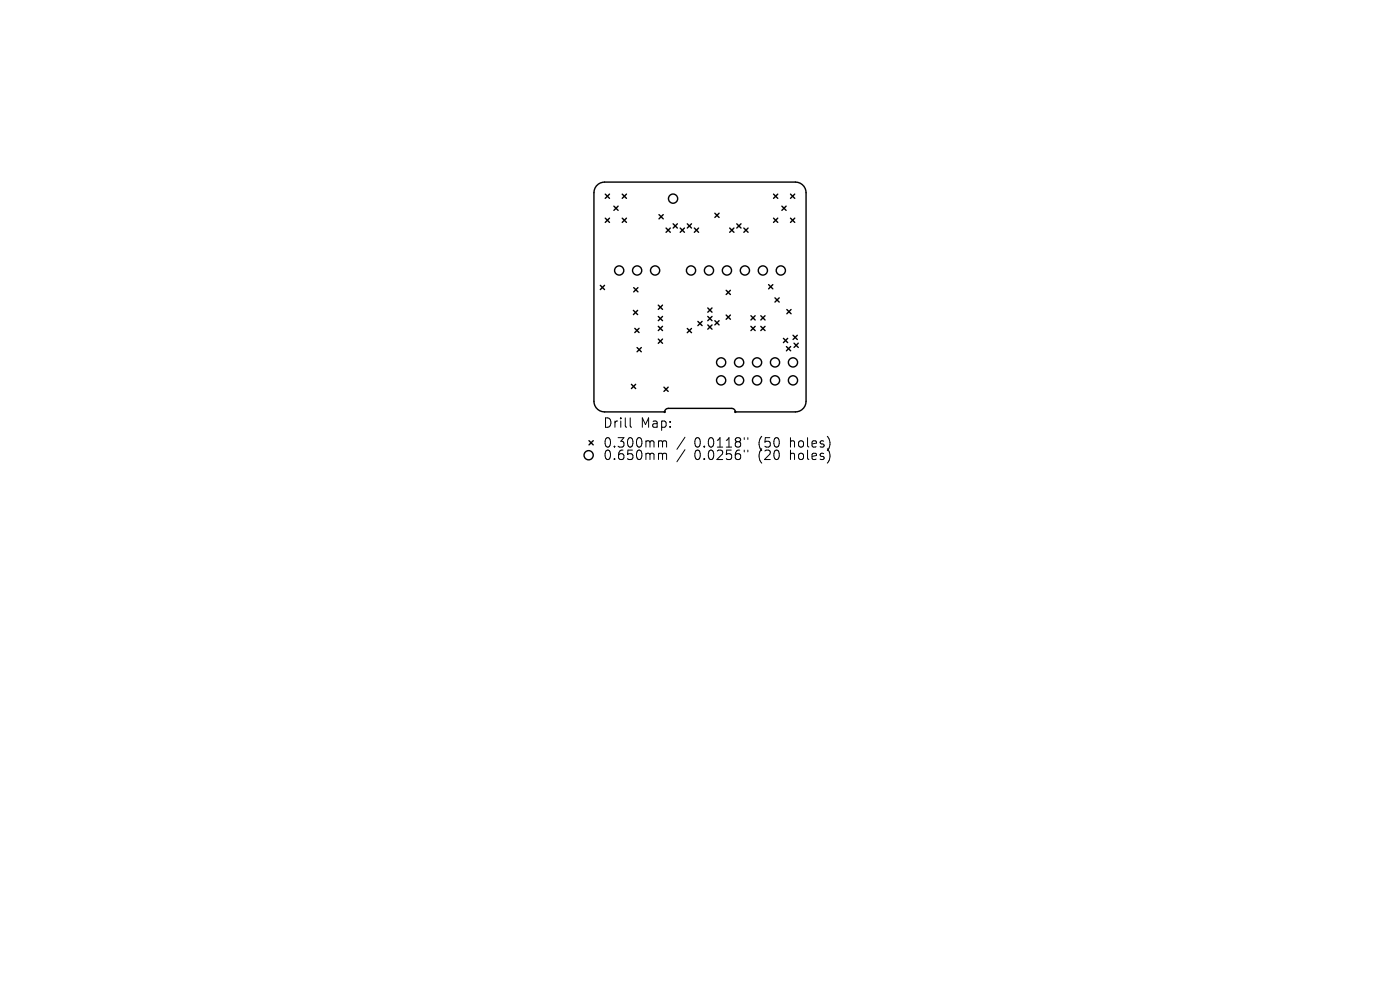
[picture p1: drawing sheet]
<svg xmlns="http://www.w3.org/2000/svg" width="297mm" height="210mm" viewBox="0 0 297 210" stroke-linecap="round" stroke-linejoin="round" font-family="sans-serif">
<defs><g id="words">
<g font-size="2.8">
<text x="127.9" y="91">Drill</text>
<text x="127.9" y="95.2">0.300mm</text>
<text x="135.9" y="91">Map:</text>
<text x="147.3" y="95.2">0.0118&quot;</text>
<text x="161" y="95.2">(50</text>
<text x="167.9" y="95.2">holes)</text>
<text x="127.9" y="97.9">0.650mm</text>
<text x="147.3" y="97.9">0.0256&quot;</text>
<text x="161" y="97.9">(20</text>
<text x="167.9" y="97.9">holes)</text>
</g>
</g></defs>
<g fill="none" stroke="#000" stroke-width=".3">
<path d="M126.5 39.4a2.25 2.25 0 0 1 1.8-.8h40.5a2.25 2.25 0 0 1 2.2 2.3v44.2a2.25 2.25 0 0 1-2.2 2.3h-12.8a.75 .75 0 0 0-.7-.8h-13.5a.75 .75 0 0 0-.8 .8h-12.7a2.25 2.25 0 0 1-2.3-2.3v-44.2l.1-.5zM128.4 41.2l.9 .9M128.4 46.3l.9 .9M129.3 41.2l-.9 .9M129.3 46.3l-.9 .9M130.2 43.7l.9 .9M131.1 43.7l-.9 .9M132 41.2l.9 .9M132 46.3l.9 .9M132.9 41.2l-.9 .9M132.9 46.3l-.9 .9M139.8 45.5l.9 .9"/>
<path d="M140.7 45.5l-.9 .9M141.3 48.4l.9 .9M142.2 48.4l-.9 .9M142.8 47.5l.9 .9M143.7 47.5l-.9 .9M144.3 48.4l.9 .9M145.2 48.4l-.9 .9M145.8 47.5l.9 .9M146.7 47.5l-.9 .9M147.3 48.4l.9 .9M148.2 48.4l-.9 .9M151.7 45.2l.9 .9"/>
<path d="M152.6 45.2l-.9 .9M154.8 48.4l.9 .9M155.7 48.4l-.9 .9M156.3 47.5l.9 .9M157.2 47.5l-.9 .9M157.8 48.4l.9 .9M158.7 48.4l-.9 .9M164.1 41.2l.9 .9M164.1 46.3l.9 .9M165 41.2l-.9 .9M165 46.3l-.9 .9M165.9 43.7l.9 .9"/>
<path d="M166.8 43.7l-.9 .9M167.7 41.2l.9 .9M167.7 46.3l.9 .9M168.6 41.2l-.9 .9M168.6 46.3l-.9 .9M127.4 60.5l.9 .9M128.3 60.5l-.9 .9M134.4 65.8l.9 .9M134.4 61l.9 .9M134.7 69.6l.9 .9M135.2 73.7l.9 .9M135.3 65.8l-.9 .9"/>
<path d="M135.3 61l-.9 .9M135.6 69.6l-.9 .9M136.1 73.7l-.9 .9M139.7 64.7l.9 .9M139.7 67.1l.9 .9M139.7 69.2l.9 .9M139.7 71.9l.9 .9M140.6 69.2l-.9 .9M140.6 64.7l-.9 .9M140.6 67.1l-.9 .9M140.6 71.9l-.9 .9M145.8 69.7l.9 .9"/>
<path d="M146.7 69.7l-.9 .9M148.1 68.2l.9 .9M149 68.2l-.9 .9M150.2 65.3l.9 .9M150.2 67.1l.9 .9M150.2 68.9l.9 .9M151.1 65.3l-.9 .9M151.1 67.1l-.9 .9M151.1 68.9l-.9 .9M151.7 68l.9 .9M152.6 68l-.9 .9M154.1 61.6l.9 .9"/>
<path d="M154.1 66.8l.9 .9M155 61.6l-.9 .9M155 66.8l-.9 .9M159.3 67l.9 .9M159.3 69.2l.9 .9M160.2 67l-.9 .9M160.2 69.2l-.9 .9M161.4 67l.9 .9M161.4 69.2l.9 .9M162.3 67l-.9 .9M162.3 69.2l-.9 .9M163.1 60.4l.9 .9"/>
<path d="M164 60.4l-.9 .9M164.4 63.2l.9 .9M165.3 63.2l-.9 .9M166.2 71.8l.9 .9M166.8 73.5l.9 .9M166.9 65.7l.9 .9M167.1 71.8l-.9 .9M167.7 73.5l-.9 .9M167.8 65.7l-.9 .9M168.2 71.1l.9 .9M168.5 72.8l.9 .9M169.1 71.1l-.9 .9"/>
<path d="M169.4 72.8l-.9 .9M125 93.5l.9 .9M125.9 93.5l-.9 .9M134 81.5l.9 .9M134.9 81.5l-.9 .9M140.9 82.1l.9 .9M141.8 82.1l-.9 .9"/>
<circle cx="131.4" cy="57.4" r=".97"/>
<circle cx="135.2" cy="57.4" r=".97"/>
<circle cx="139" cy="57.4" r=".97"/>
<circle cx="142.8" cy="42.1" r=".97"/>
<circle cx="146.6" cy="57.4" r=".97"/>
<circle cx="150.4" cy="57.4" r=".97"/>
<circle cx="154.2" cy="57.4" r=".97"/>
<circle cx="158" cy="57.4" r=".97"/>
<circle cx="161.8" cy="57.4" r=".97"/>
<circle cx="165.6" cy="57.4" r=".97"/>
<circle cx="153" cy="76.9" r=".97"/>
<circle cx="156.8" cy="76.9" r=".97"/>
<circle cx="160.6" cy="76.9" r=".97"/>
<circle cx="164.4" cy="76.9" r=".97"/>
<circle cx="168.2" cy="76.9" r=".97"/>
<circle cx="124.9" cy="96.6" r=".97"/>
<circle cx="153" cy="80.7" r=".97"/>
<circle cx="156.8" cy="80.7" r=".97"/>
<circle cx="160.6" cy="80.7" r=".97"/>
<circle cx="164.4" cy="80.7" r=".97"/>
<circle cx="168.2" cy="80.7" r=".97"/>
</g>
<g fill="#000" stroke="#000" stroke-width=".21">
<circle cx="141" cy="87.4" r=".15"/>
<circle cx="156" cy="87.4" r=".15"/>
</g>
<g fill="none" stroke="#000" stroke-width=".21">
<path d="M133.7 88.6v1.8l.3 .2M140 93.5h.3l.3 .3M140 96.1h.3l.3 .3M140.6 93.8l.2-.3 .5 .1 .1 1.2M140.6 93.8v1M140.6 96.4v1.1M140.6 96.4l.2-.3 .5 .1 .1 1.3M145.3 92.7l-1.7 2.6M145.3 95.4l-1.7 2.6M157.9 92.8v.4M157.9 95.5v.4M158.6 92.8v.4"/>
<path d="M158.6 95.5v.4"/>
</g>
<use href="#words"/>
</svg>
